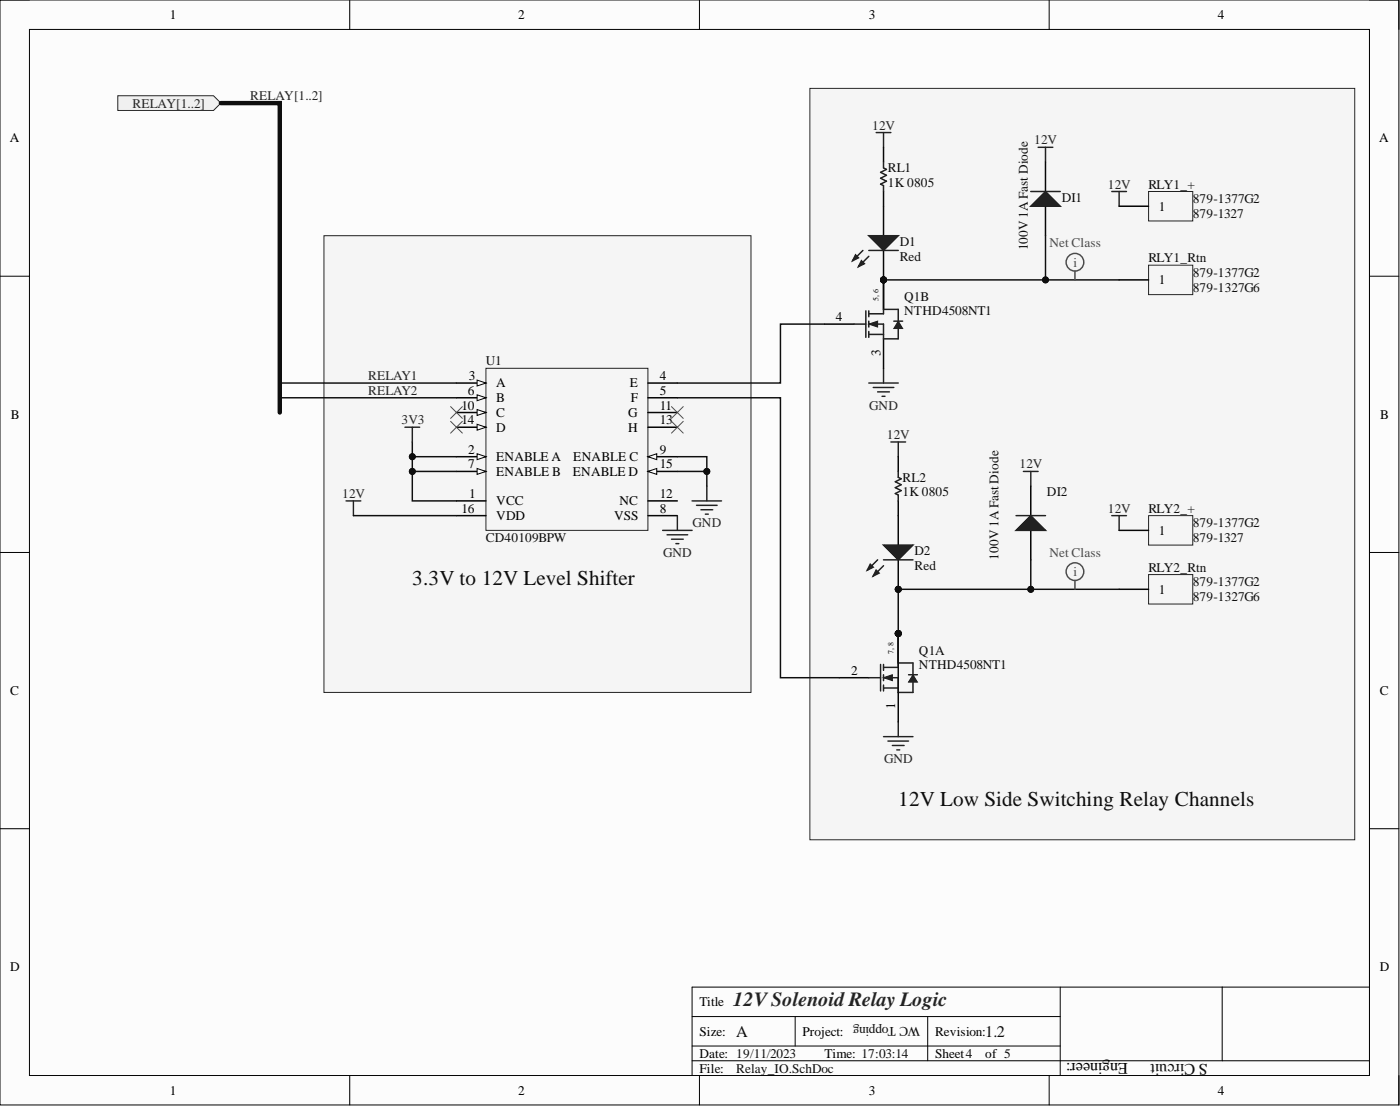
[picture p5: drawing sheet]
<svg xmlns="http://www.w3.org/2000/svg" width="241mm" height="190mm" viewBox="0 0 241 190" stroke-linecap="round" stroke-linejoin="round" font-family="sans-serif">
<defs><g id="words">
<g font-size="3.6" fill="#0e0e0e">
<text x="71.1" y="100.7">3.3V to 12V Level Shifter</text>
<text x="154.8" y="138.8">12V Low Side Switching Relay Channels</text>
</g>
<text font-size="3.5" fill="#262626" x="126.4" y="173.3">12VSolenoid RelayLogic</text>
<g font-size="2.8" fill="#0e0e0e">
<text x="126.9" y="178.6">A</text>
<text x="169.8" y="178.6">1.2</text>
<text x="208.1" y="183.3" transform="rotate(-180 208.1 183.3)">S Circuit</text>
</g>
<text font-size="2.8" x="194.4" y="183" transform="rotate(-180 194.4 183)">Engineer:</text>
<g font-size="2.3">
<text x="29.3" y="3.3">1</text>
<text x="89.3" y="3.3">2</text>
<text x="149.7" y="3.3">3</text>
<text x="209.9" y="3.3">4</text>
<text x="1.7" y="24.5">A</text>
<text x="237.7" y="24.5">A</text>
<text x="199.7" y="36.3">1</text>
<text x="199.7" y="49">1</text>
<text x="144.1" y="55.3">4</text>
<text x="80.8" y="65.5">3</text>
<text x="113.7" y="65.5">4</text>
<text x="151.8" y="61.3" transform="rotate(-90 151.8 61.3)">3</text>
<text x="79.5" y="70.5">10</text>
<text x="80.6" y="68">6</text>
<text x="85.5" y="66.7">A</text>
<text x="85.5" y="69.3">B</text>
<text x="85.5" y="71.8">C</text>
<text x="108.3" y="71.8">G</text>
<text x="108.5" y="66.7">E</text>
<text x="108.7" y="69.3">F</text>
<text x="113.7" y="68">5</text>
<text x="113.7" y="70.5">11</text>
<text x="1.9" y="72.2">B</text>
<text x="79.5" y="73.1">14</text>
<text x="85.5" y="74.3">D</text>
<text x="108.3" y="74.3">H</text>
<text x="113.7" y="73.1">13</text>
<text x="237.9" y="72.2">B</text>
<text x="80.7" y="78.2">2</text>
<text x="80.7" y="80.7">7</text>
<text x="85.5" y="79.4">ENABLE A</text>
<text x="85.5" y="82">ENABLE B</text>
<text x="98.7" y="82">ENABLE D</text>
<text x="98.8" y="79.4">ENABLE C</text>
<text x="113.7" y="78.2">9</text>
<text x="113.7" y="80.7">15</text>
<text x="79.5" y="88.3">16</text>
<text x="80.9" y="85.8">1</text>
<text x="85.5" y="87">VCC</text>
<text x="85.5" y="89.6">VDD</text>
<text x="105.8" y="89.6">VSS</text>
<text x="106.8" y="87">NC</text>
<text x="113.7" y="88.3">8</text>
<text x="113.7" y="85.8">12</text>
<text x="199.7" y="92.1">1</text>
<text x="199.7" y="102.3">1</text>
<text x="1.8" y="119.7">C</text>
<text x="146.7" y="116.2">2</text>
<text x="237.8" y="119.7">C</text>
<text x="154.3" y="122.1" transform="rotate(-90 154.3 122.1)">1</text>
<text x="1.8" y="167.3">D</text>
<text x="237.8" y="167.3">D</text>
<text x="120.6" y="173.3">Title</text>
<text x="120.6" y="178.4">Size:</text>
<text x="138.3" y="178.4">Project:</text>
<text x="161.2" y="178.4">Revision:</text>
<text x="120.6" y="182.2">Date: 19/11/2023</text>
<text x="120.6" y="184.7">File:</text>
<text x="142.1" y="182.2">Time: 17:03:14</text>
<text x="161.2" y="182.2">Sheet4</text>
<text x="169.8" y="182.2">of 5</text>
<text x="29.3" y="188.5">1</text>
<text x="89.3" y="188.5">2</text>
<text x="149.7" y="188.5">3</text>
<text x="209.9" y="188.5">4</text>
</g>
<g font-size="2.3" fill="#262626">
<text x="43.1" y="17.3">RELAY[1..2]</text>
<text x="22.8" y="18.5">RELAY[1..2]</text>
<text x="150.3" y="22.3">12V</text>
<text x="178.3" y="24.9">12V</text>
<text x="190.9" y="32.5">12V</text>
<text x="63.5" y="65.5">RELAY1</text>
<text x="63.5" y="68">RELAY2</text>
<text x="149.8" y="70.5">GND</text>
<text x="69.2" y="73.1">3V3</text>
<text x="152.9" y="75.6">12V</text>
<text x="175.7" y="80.7">12V</text>
<text x="59" y="85.8">12V</text>
<text x="190.9" y="88.3">12V</text>
<text x="114.3" y="95.9">GND</text>
<text x="119.4" y="90.8">GND</text>
<text x="152.4" y="131.4">GND</text>
</g>
<g font-size="2.3" fill="#0e0e0e">
<text x="153" y="29.7">RL1</text>
<text x="153" y="32.2">1K 0805</text>
<text x="183" y="34.8">DI1</text>
<text x="198" y="32.5">RLY1_+</text>
<text x="205.6" y="35">879-1377G2</text>
<text x="205.6" y="37.6">879-1327</text>
<text x="155.1" y="44.9">Red</text>
<text x="155.1" y="42.4">D1</text>
<text x="177.2" y="43.1" transform="rotate(-90 177.2 43.1)">100V 1AFast Diode</text>
<text x="198" y="45.2">RLY1_Rtn</text>
<text x="205.6" y="47.7">879-1377G2</text>
<text x="155.8" y="51.8">Q1B</text>
<text x="205.6" y="50.2">879-1327G6</text>
<text x="155.8" y="54.3">NTHD4508NT1</text>
<text x="83.8" y="62.9">U1</text>
<text x="155.6" y="83">RL2</text>
<text x="155.6" y="85.5">1K 0805</text>
<text x="180.5" y="85.5">DI2</text>
<text x="198" y="88.3">RLY2_+</text>
<text x="83.8" y="93.4">CD40109BPW</text>
<text x="157.6" y="95.7">D2</text>
<text x="205.6" y="90.8">879-1377G2</text>
<text x="205.6" y="93.4">879-1327</text>
<text x="157.6" y="98.2">Red</text>
<text x="172.1" y="96.4" transform="rotate(-90 172.1 96.4)">100V 1AFast Diode</text>
<text x="198" y="98.5">RLY2_Rtn</text>
<text x="205.6" y="101">879-1377G2</text>
<text x="205.6" y="103.5">879-1327G6</text>
<text x="158.4" y="112.8">Q1A</text>
<text x="158.4" y="115.3">NTHD4508NT1</text>
<text x="158.6" y="176.9" transform="rotate(-180 158.6 176.9)">WC Topping</text>
<text x="126.9" y="184.7">Relay_IO.SchDoc</text>
</g>
<g font-size="2.3" fill="#4c4c4c">
<text x="180.9" y="42.6">Net Class</text>
<text x="185" y="45.9">i</text>
<text x="180.9" y="95.9">Net Class</text>
<text x="185" y="99.2">i</text>
</g>
<g font-size="1.4">
<text x="151.4" y="51.8" transform="rotate(-90 151.4 51.8)">5, 6</text>
<text x="154" y="112.7" transform="rotate(-90 154 112.7)">7, 8</text>
</g>
</g></defs>
<path d="M0 0h241.1v190.3h-241.1z" fill-rule="evenodd" fill="#fcfcfc"/>
<path d="M0 0h241.1v190.3h-241.1z" fill="none" stroke="#000" stroke-width=".17"/>
<path d="M5.1 5.1h230.9v180.1h-230.9z" fill-rule="evenodd" fill="#fcfcfc"/>
<g fill="none" stroke="#000" stroke-width=".17">
<path d="M0 0h5.1M60.3 0v5.1M120.6 0v5.1M180.8 0v5.1M236 0h5.1v5.1M5.1 5.1h230.9v180.1h-230.9zM0 47.6h5.1M236 47.6h5.1M0 95.2h5.1M236 95.2h5.1M0 142.7h5.1M236 142.7h5.1"/>
<path d="M119.3 175.1h63.4M137.1 175.1v5.1M159.9 175.1v7.6M182.7 170v15.2M210.7 170v12.7M236 170h-116.7v15.2M60.3 185.2v5.1M119.3 182.7h116.7M119.3 180.2h63.4M120.6 185.2v5.1M180.8 185.2v5.1M241.1 185.2v5.1"/>
</g>
<path d="M139.6 15.2h93.9v129.4h-93.9z" fill-rule="evenodd" fill="#f5f5f5"/>
<path d="M139.6 15.2h93.9v129.4h-93.9z" fill="none" stroke="#262626" stroke-width=".17"/>
<path d="M55.8 40.6h73.6v78.7h-73.6z" fill-rule="evenodd" fill="#f5f5f5"/>
<path d="M55.8 40.6h73.6v78.7h-73.6z" fill="none" stroke="#262626" stroke-width=".17"/>
<path d="M151 22.8h2.5M152.3 22.8v2.6M191.6 33h2.6M192.9 33v2.5" fill="none" stroke="#262626" stroke-width=".25"/>
<circle cx="152.3" cy="48.2" r=".51" fill="#0e0e0e"/>
<circle cx="152.3" cy="48.2" r=".51" fill="none" stroke="#0e0e0e" stroke-width=".17"/>
<path d="M152.3 35.5v5.1M152.3 43.1v5.1" fill="none" stroke="#000" stroke-width=".25"/>
<circle cx="152.3" cy="48.2" r=".51" fill="#0e0e0e"/>
<circle cx="152.3" cy="48.2" r=".51" fill="none" stroke="#0e0e0e" stroke-width=".17"/>
<path d="M149.7 40.6h5.1l-2.5 2.5z" fill="#1c1c1c"/>
<path d="M149.7 40.6h5.1l-2.5 2.5zM149.7 44.2l-1.7 1.7" fill="none" stroke="#1c1c1c" stroke-width=".25"/>
<path d="M148.5 44.9l.5 .5-1 .5z" fill="#1c1c1c"/>
<path d="M148.5 44.9l.5 .5-1 .5zM148.7 43.1l-1.7 1.8M149.7 43.1h5.1" fill="none" stroke="#1c1c1c" stroke-width=".25"/>
<path d="M147.5 43.9l.5 .5-1 .5z" fill="#1c1c1c"/>
<path d="M147.5 43.9l.5 .5-1 .5z" fill="none" stroke="#1c1c1c" stroke-width=".25"/>
<circle cx="154.8" cy="101.5" r=".51" fill="#0e0e0e"/>
<circle cx="154.8" cy="101.5" r=".51" fill="none" stroke="#0e0e0e" stroke-width=".17"/>
<path d="M154.8 88.8v5.1M154.8 96.4v5.1" fill="none" stroke="#000" stroke-width=".25"/>
<circle cx="154.8" cy="101.5" r=".51" fill="#0e0e0e"/>
<circle cx="154.8" cy="101.5" r=".51" fill="none" stroke="#0e0e0e" stroke-width=".17"/>
<path d="M152.3 93.9h5.1l-2.6 2.5z" fill="#1c1c1c"/>
<path d="M152.3 93.9h5.1l-2.6 2.5zM152.3 97.4l-1.8 1.8" fill="none" stroke="#1c1c1c" stroke-width=".25"/>
<path d="M151 98.2l.5 .5-1 .5z" fill="#1c1c1c"/>
<path d="M151 98.2l.5 .5-1 .5zM151.3 96.4l-1.8 1.8M152.3 96.4h5.1" fill="none" stroke="#1c1c1c" stroke-width=".25"/>
<path d="M150 97.2l.5 .5-1 .5z" fill="#1c1c1c"/>
<path d="M150 97.2l.5 .5-1 .5z" fill="none" stroke="#1c1c1c" stroke-width=".25"/>
<g fill="none" stroke="#262626" stroke-width=".25">
<path d="M149.7 66h5.1M150.5 66.7h3.6M151.3 67.5h2M152 68.3h.5M152.3 63.4v2.6M153.5 76.1h2.6M154.8 76.1v2.6M191.6 88.8h2.6M192.9 88.8v2.6M152.3 126.9h5.1M153 127.6h3.6M153.8 128.4h2"/>
<path d="M154.6 129.2h.5M154.8 124.3v2.6"/>
</g>
<circle cx="154.8" cy="109.1" r=".51" fill="#0e0e0e"/>
<circle cx="154.8" cy="109.1" r=".51" fill="none" stroke="#0e0e0e" stroke-width=".17"/>
<circle cx="154.8" cy="109.1" r=".51" fill="#0e0e0e"/>
<circle cx="154.8" cy="109.1" r=".51" fill="none" stroke="#0e0e0e" stroke-width=".17"/>
<path d="M144.7 116.7h5M154.8 109.1v5.1M154.8 119.3v5" fill="none" stroke="#000" stroke-width=".25"/>
<circle cx="154.8" cy="109.1" r=".51" fill="#0e0e0e"/>
<circle cx="154.8" cy="109.1" r=".51" fill="none" stroke="#0e0e0e" stroke-width=".17"/>
<path d="M154.8 109.1v5.1" fill="none" stroke="#000" stroke-width=".25"/>
<circle cx="154.8" cy="109.1" r=".51" fill="#0e0e0e"/>
<circle cx="154.8" cy="109.1" r=".51" fill="none" stroke="#0e0e0e" stroke-width=".17"/>
<path d="M151.8 114.4v4.6M152.3 115h2.5v-.8h2.6v2M152.3 116.7h2.5v2.6h2.6v-1.8M152.3 118.5h2.5M152.3 114.4v1.1M152.3 116.2v1M152.3 118v1" fill="none" stroke="#1c1c1c" stroke-width=".25"/>
<path d="M157.4 116.2l.7 1.3h-1.5z" fill="#1c1c1c"/>
<path d="M157.4 116.2l.7 1.3h-1.5z" fill="none" stroke="#1c1c1c" stroke-width=".17"/>
<path d="M149.7 116.7h2.1M156.6 116.2h1.5" fill="none" stroke="#1c1c1c" stroke-width=".25"/>
<path d="M152.3 116.7l1.5-.5v1z" fill="#1c1c1c"/>
<path d="M152.3 116.7l1.5-.5v1z" fill="none" stroke="#1c1c1c" stroke-width=".17"/>
<circle cx="152.3" cy="48.2" r=".51" fill="#0e0e0e"/>
<circle cx="152.3" cy="48.2" r=".51" fill="none" stroke="#0e0e0e" stroke-width=".17"/>
<circle cx="152.3" cy="48.2" r=".51" fill="#0e0e0e"/>
<circle cx="152.3" cy="48.2" r=".51" fill="none" stroke="#0e0e0e" stroke-width=".17"/>
<path d="M142.1 55.8h5.1M152.3 48.2v5.1M152.3 58.4v5" fill="none" stroke="#000" stroke-width=".25"/>
<circle cx="152.3" cy="48.2" r=".51" fill="#0e0e0e"/>
<circle cx="152.3" cy="48.2" r=".51" fill="none" stroke="#0e0e0e" stroke-width=".17"/>
<path d="M152.3 48.2v5.1" fill="none" stroke="#000" stroke-width=".25"/>
<circle cx="152.3" cy="48.2" r=".51" fill="#0e0e0e"/>
<circle cx="152.3" cy="48.2" r=".51" fill="none" stroke="#0e0e0e" stroke-width=".17"/>
<path d="M149.2 53.5v4.6M149.7 54h2.6v-.7h2.5v2M149.7 55.8h2.6v2.6h2.5v-1.8M149.7 57.6h2.6M149.7 53.5v1.1M149.7 55.3v1M149.7 57.1v1" fill="none" stroke="#1c1c1c" stroke-width=".25"/>
<path d="M154.8 55.3l.8 1.3h-1.5z" fill="#1c1c1c"/>
<path d="M154.8 55.3l.8 1.3h-1.5z" fill="none" stroke="#1c1c1c" stroke-width=".17"/>
<path d="M147.2 55.8h2M154.1 55.3h1.5" fill="none" stroke="#1c1c1c" stroke-width=".25"/>
<path d="M149.7 55.8l1.6-.5v1z" fill="#1c1c1c"/>
<path d="M149.7 55.8l1.6-.5v1z" fill="none" stroke="#1c1c1c" stroke-width=".17"/>
<path d="M178.9 25.4h2.6M180.2 25.4v2.5M176.4 81.2h2.5M177.7 81.2v2.5" fill="none" stroke="#262626" stroke-width=".25"/>
<path d="M180.2 27.9v5.1M180.2 35.5v5.1" fill="none" stroke="#000" stroke-width=".25"/>
<path d="M177.7 35.5l2.5-2.5 2.5 2.5z" fill="#1c1c1c"/>
<path d="M177.7 35.5l2.5-2.5 2.5 2.5zM177.7 33h5" fill="none" stroke="#1c1c1c" stroke-width=".25"/>
<path d="M177.7 83.7v5.1M177.7 91.4v5" fill="none" stroke="#000" stroke-width=".25"/>
<path d="M175.1 91.4l2.6-2.6 2.5 2.6z" fill="#1c1c1c"/>
<path d="M175.1 91.4l2.6-2.6 2.5 2.6zM175.1 88.8h5.1" fill="none" stroke="#1c1c1c" stroke-width=".25"/>
<path d="M20.3 16.5h16.5l1.3 1.3-1.3 1.2h-16.5z" fill-rule="evenodd" fill="#f0f0f0"/>
<path d="M20.3 16.5h16.5l1.3 1.3-1.3 1.2h-16.5z" fill="none" stroke="#262626" stroke-width=".17"/>
<path d="M83.8 63.4h27.9v28h-27.9z" fill-rule="evenodd" fill="#f5f5f5"/>
<path d="M83.8 63.4h27.9v28h-27.9z" fill="none" stroke="#262626" stroke-width=".17"/>
<path d="M78.7 78.7h5.1M78.7 86.3h5.1" fill="none" stroke="#000" stroke-width=".25"/>
<path d="M82.2 78.2l1.6 .5-1.6 .5z" fill="#fbfbfb"/>
<path d="M82.2 78.2l1.6 .5-1.6 .5z" fill="none" stroke="#000" stroke-width=".17"/>
<path d="M78.7 66h5.1" fill="none" stroke="#000" stroke-width=".25"/>
<path d="M82.2 65.5l1.6 .5-1.6 .5z" fill="#fbfbfb"/>
<path d="M82.2 65.5l1.6 .5-1.6 .5z" fill="none" stroke="#000" stroke-width=".17"/>
<path d="M78.7 68.5h5.1M111.7 66h5M111.7 68.5h5" fill="none" stroke="#000" stroke-width=".25"/>
<path d="M82.2 68l1.6 .5-1.6 .5z" fill="#fbfbfb"/>
<path d="M82.2 68l1.6 .5-1.6 .5z" fill="none" stroke="#000" stroke-width=".17"/>
<path d="M78.7 81.2h5.1" fill="none" stroke="#000" stroke-width=".25"/>
<path d="M82.2 80.7l1.6 .5-1.6 .5z" fill="#fbfbfb"/>
<path d="M82.2 80.7l1.6 .5-1.6 .5z" fill="none" stroke="#000" stroke-width=".17"/>
<path d="M111.7 78.7h5M111.7 88.8h5" fill="none" stroke="#000" stroke-width=".25"/>
<path d="M111.7 78.7l1.5-.5v1z" fill="#fbfbfb"/>
<path d="M111.7 78.7l1.5-.5v1z" fill="none" stroke="#000" stroke-width=".17"/>
<path d="M78.7 71.1h5.1" fill="none" stroke="#000" stroke-width=".25"/>
<path d="M82.2 70.5l1.6 .6-1.6 .5z" fill="#fbfbfb"/>
<path d="M82.2 70.5l1.6 .6-1.6 .5z" fill="none" stroke="#000" stroke-width=".17"/>
<path d="M78.7 73.6h5.1M111.7 71.1h5M111.7 73.6h5M111.7 86.3h5" fill="none" stroke="#000" stroke-width=".25"/>
<path d="M82.2 73.1l1.6 .5-1.6 .5z" fill="#fbfbfb"/>
<path d="M82.2 73.1l1.6 .5-1.6 .5z" fill="none" stroke="#000" stroke-width=".17"/>
<path d="M111.7 81.2h5" fill="none" stroke="#000" stroke-width=".25"/>
<path d="M111.7 81.2l1.5-.5v1z" fill="#fbfbfb"/>
<path d="M111.7 81.2l1.5-.5v1z" fill="none" stroke="#000" stroke-width=".17"/>
<path d="M152.3 25.4v2.5M152.3 33v2.5M154.8 78.7v2.5M78.7 88.8h5.1M154.8 86.3v2.5" fill="none" stroke="#000" stroke-width=".25"/>
<path d="M59.6 86.3h2.6M60.9 86.3v2.5M114.2 91.4h5.1M115 92.1h3.5M115.7 92.9h2.1M116.5 93.6h.5M116.7 88.8v2.6M119.3 86.3h5.1M120 87h3.6M120.8 87.8h2M121.6 88.6h.5M121.8 83.7v2.6" fill="none" stroke="#262626" stroke-width=".25"/>
<path d="M77.7 72.6l2 2M77.7 70l2 2.1M79.7 72.6l-2 2M79.7 70l-2 2.1M115.7 70l2.1 2.1M115.7 72.6l2.1 2M117.8 70l-2.1 2.1M117.8 72.6l-2.1 2" fill="none" stroke="#4c4c4c" stroke-width=".17"/>
<path d="M152.3 27.9v1l.5 .3-1 .5 1 .5-1 .5 1 .5-1 .5 .5 .3v1M154.8 81.2v1l.5 .3-1 .5 1 .5-1 .5 1 .5-1 .5 .5 .3v1" fill="none" stroke="#1c1c1c" stroke-width=".25"/>
<path d="M198 45.7h7.6v5h-7.6z" fill-rule="evenodd" fill="#f5f5f5"/>
<path d="M198 45.7h7.6v5h-7.6z" fill="none" stroke="#262626" stroke-width=".17"/>
<path d="M192.9 48.2h5.1" fill="none" stroke="#000" stroke-width=".25"/>
<path d="M198 99h7.6v5h-7.6z" fill-rule="evenodd" fill="#f5f5f5"/>
<path d="M198 99h7.6v5h-7.6z" fill="none" stroke="#262626" stroke-width=".17"/>
<path d="M192.9 101.5h5.1" fill="none" stroke="#000" stroke-width=".25"/>
<path d="M198 33h7.6v5.1h-7.6z" fill-rule="evenodd" fill="#f5f5f5"/>
<path d="M198 33h7.6v5.1h-7.6z" fill="none" stroke="#262626" stroke-width=".17"/>
<path d="M192.9 35.5h5.1" fill="none" stroke="#000" stroke-width=".25"/>
<path d="M198 88.8h7.6v5.1h-7.6z" fill-rule="evenodd" fill="#f5f5f5"/>
<path d="M198 88.8h7.6v5.1h-7.6z" fill="none" stroke="#262626" stroke-width=".17"/>
<path d="M192.9 91.4h5.1" fill="none" stroke="#000" stroke-width=".25"/>
<path d="M180.2 48.2h12.7M48.2 66h30.5" fill="none" stroke="#0e0e0e" stroke-width=".25"/>
<circle cx="180.2" cy="48.2" r=".51" fill="#0e0e0e"/>
<circle cx="180.2" cy="48.2" r=".51" fill="none" stroke="#0e0e0e" stroke-width=".17"/>
<path d="M177.7 101.5h15.2" fill="none" stroke="#0e0e0e" stroke-width=".25"/>
<circle cx="177.7" cy="101.5" r=".51" fill="#0e0e0e"/>
<circle cx="177.7" cy="101.5" r=".51" fill="none" stroke="#0e0e0e" stroke-width=".17"/>
<path d="M177.7 96.4v5.1h-22.9" fill="none" stroke="#0e0e0e" stroke-width=".25"/>
<circle cx="154.8" cy="101.5" r=".51" fill="#0e0e0e"/>
<circle cx="154.8" cy="101.5" r=".51" fill="none" stroke="#0e0e0e" stroke-width=".17"/>
<circle cx="177.7" cy="101.5" r=".51" fill="#0e0e0e"/>
<circle cx="177.7" cy="101.5" r=".51" fill="none" stroke="#0e0e0e" stroke-width=".17"/>
<path d="M180.2 40.6v7.6h-27.9" fill="none" stroke="#0e0e0e" stroke-width=".25"/>
<circle cx="152.3" cy="48.2" r=".51" fill="#0e0e0e"/>
<circle cx="152.3" cy="48.2" r=".51" fill="none" stroke="#0e0e0e" stroke-width=".17"/>
<circle cx="180.2" cy="48.2" r=".51" fill="#0e0e0e"/>
<circle cx="180.2" cy="48.2" r=".51" fill="none" stroke="#0e0e0e" stroke-width=".17"/>
<path d="M154.8 109.1v10.2" fill="none" stroke="#0e0e0e" stroke-width=".25"/>
<circle cx="154.8" cy="109.1" r=".51" fill="#0e0e0e"/>
<circle cx="154.8" cy="109.1" r=".51" fill="none" stroke="#0e0e0e" stroke-width=".17"/>
<path d="M154.8 101.5v7.6" fill="none" stroke="#0e0e0e" stroke-width=".25"/>
<circle cx="154.8" cy="109.1" r=".51" fill="#0e0e0e"/>
<circle cx="154.8" cy="109.1" r=".51" fill="none" stroke="#0e0e0e" stroke-width=".17"/>
<circle cx="154.8" cy="101.5" r=".51" fill="#0e0e0e"/>
<circle cx="154.8" cy="101.5" r=".51" fill="none" stroke="#0e0e0e" stroke-width=".17"/>
<path d="M142.1 55.8h-7.6v10.2h-17.8M48.2 68.5h30.5M116.7 68.5h17.8v48.2h10.2M116.7 78.7h5.1v5M60.9 88.8h17.8" fill="none" stroke="#0e0e0e" stroke-width=".25"/>
<circle cx="121.8" cy="81.2" r=".51" fill="#0e0e0e"/>
<circle cx="121.8" cy="81.2" r=".51" fill="none" stroke="#0e0e0e" stroke-width=".17"/>
<path d="M116.7 81.2h5.1" fill="none" stroke="#0e0e0e" stroke-width=".25"/>
<circle cx="121.8" cy="81.2" r=".51" fill="#0e0e0e"/>
<circle cx="121.8" cy="81.2" r=".51" fill="none" stroke="#0e0e0e" stroke-width=".17"/>
<path d="M78.7 78.7h-7.6v2.5h7.6" fill="none" stroke="#0e0e0e" stroke-width=".25"/>
<circle cx="71.1" cy="78.7" r=".51" fill="#0e0e0e"/>
<circle cx="71.1" cy="78.7" r=".51" fill="none" stroke="#0e0e0e" stroke-width=".17"/>
<circle cx="71.1" cy="81.2" r=".51" fill="#0e0e0e"/>
<circle cx="71.1" cy="81.2" r=".51" fill="none" stroke="#0e0e0e" stroke-width=".17"/>
<path d="M71.1 76.1v2.6" fill="none" stroke="#0e0e0e" stroke-width=".25"/>
<circle cx="71.1" cy="78.7" r=".51" fill="#0e0e0e"/>
<circle cx="71.1" cy="78.7" r=".51" fill="none" stroke="#0e0e0e" stroke-width=".17"/>
<path d="M71.1 81.2v5.1h7.6" fill="none" stroke="#0e0e0e" stroke-width=".25"/>
<circle cx="71.1" cy="81.2" r=".51" fill="#0e0e0e"/>
<circle cx="71.1" cy="81.2" r=".51" fill="none" stroke="#0e0e0e" stroke-width=".17"/>
<path d="M38.1 17.8h10.1v53.3" fill="none" stroke="#0e0e0e" stroke-width=".76"/>
<path d="M69.8 73.6h2.5M71.1 73.6v2.5" fill="none" stroke="#262626" stroke-width=".25"/>
<g fill="none" stroke="#4c4c4c" stroke-width=".25">
<path d="M185.3 46.7v1.5M185.3 100v1.5"/>
<circle cx="185.3" cy="45.2" r="1.52"/>
<circle cx="185.3" cy="98.5" r="1.52"/>
</g>
<use href="#words"/>
</svg>
